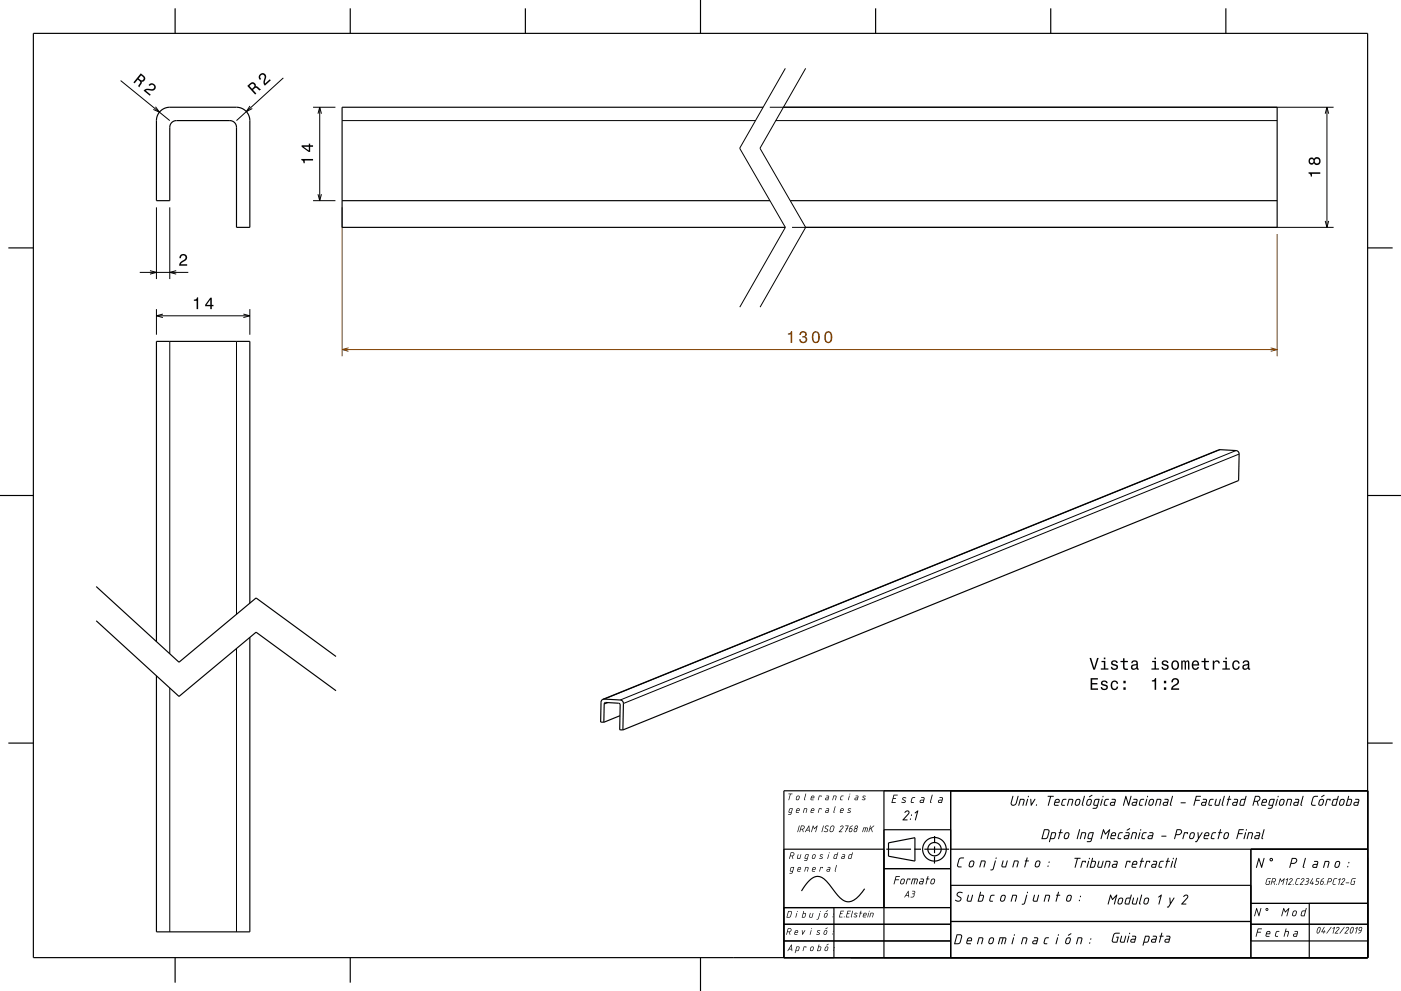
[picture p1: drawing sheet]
<svg xmlns="http://www.w3.org/2000/svg" width="420mm" height="297mm" viewBox="0 0 420 297" stroke-linecap="round" stroke-linejoin="round" font-family="sans-serif">
<g fill="none" stroke="#000" stroke-width=".35">
<path d="M10 10h400v277h-400zM52.5 2.5v7.5M105 2.5v7.5M157.5 2.5v7.5M210 0v10M262.5 2.5v7.5M315 2.5v7.5M367.5 2.5v7.5M48 33.4l1.2-.9 1.4-.4h20.3a4 4 0 0 1 4 4v32h-4v-30a2 2 0 0 0-2-2h-16a2 2 0 0 0-2 2v22h-4v-24l.3-1.5zM228.8 32.1h-126.2v36h132.8M234.9 32.1h148v36h-141.4M2.5 74.3h7.5"/>
<path d="M102.6 60.1h128.2M236.9 60.1h146M410 74.3h7.5M0 148.5h10M410 148.5h10M28.8 175.8l24.9 22.7 23.1-19.3 23.9 17.6M28.8 186l24.9 22.7 23.1-19.2 23.9 17.5M74.9 180.8v-78.5h-28v90M74.9 191v88.3h-28v-76.8M180.8 209.6l-.6 .7-.1 6.1 .9 .1M180.8 209.6l5.2 .2 .7 .5v8.5M180.8 209.6l184.6-74.8 5.3 .2 .7 .7-.1 8.3-184.6 74.8"/>
<path d="M181 216.5l.3-5.8 .3-.2 4 .3 .3 .5-.1 7.4 .9 .1M185.9 214.5l-4.9 2M2.5 222.7h7.5M265 237v50M285 237v50M410 222.7h7.5M410 237h-175v50M235 254.5h30M265 248.7h20M265.7 254.5h7.4M274.1 254.5h2M274.3 258.1l-7.9-1.5v-4l7.9-1.5v7"/>
<path d="M277.1 254.5h7.4M280.2 256.7l-.1 2.1M280.2 253.7v2M280.2 250.6v2.1M285 254.5h125M375 254.5v32.5M235 277h50M235 272h50M250 272v15M259.2 266.4a7.1 7.1 0 0 1-4.9 3.9 5 5 0 0 1-3.8-2.8l-.7-.8a9.5 9.5 0 0 0-4-4 4 4 0 0 0-4 2.1l-1.5 2.2M265 260.3h20M285 276.2h90"/>
<path d="M285 265.3h90M375 277h35M375 270.7h35M392.5 270.7v16.3M52.5 287v7.5M105 287v7.5M210 287v10M235 282h50M375 282h35"/>
<circle cx="280.1" cy="254.5" r="3.5"/>
<circle cx="280.2" cy="254.5" r="2"/>
</g>
<g fill="none" stroke="#000" stroke-width=".3">
<path d="M36.2 24.1l14.7 12M46.6 32l1.2 1.6-1.8-.8M74.9 31.8l-1 1.6 1.7-.9M84.9 23.3l-14 12.8M93.8 32.1h6.8M95.3 34.1l.5-2 .6 2M95.8 32.1v28M102.6 36.1h123.9M230.8 32.1h169M232.6 36.1h150.3M235.4 20.5l-13.7 23.9 13.7 23.7-13.6 24M241.5 20.5l-13.7 23.9 13.7 23.7-13.6 24"/>
<path d="M397.3 34.1l.5-2 .5 2M397.8 32.1v36M95.3 58.2l.5 1.9 .6-1.9M46.9 62.1v21.5M50.9 62.1v21.5M93.8 60.1h6.8M237.4 68.1h162.4M397.3 66.2l.5 1.9 .5-1.9M41.9 81.6h14.5M45 81.1l1.9 .5-1.9 .6M46.9 92.6v7.7M52.8 81.1l-1.9 .5 1.9 .6"/>
<path d="M74.9 92.6v7.7M50.9 102.3v93.6M70.9 102.3v81.8M365.7 134.8l-184.5 74.7M370.5 135l-184.5 74.8M371.5 136.1l-184.6 74.7M70.9 194.4v84.9M50.9 206.2v73.1M182.2 210.6l-1.1 .4"/>
</g>
<path d="M102.6 62.1v44.7M382.9 70.1v36.7" fill="none" stroke="#804000" stroke-width=".3"/>
<g fill="#000">
<path d="M42.2 22l-2.2 2.7 .4 .3 .9-1.2 .4 .3 .3 .7-.6 1 .4 .4 .7-1.4-.1-.3a.97 .97 0 0 0 1.1-.6 .97 .97 0 0 0-.4-1.2zM42.3 22.6l.4 .4a.6 .6 0 0 1 .2 .9 .6 .6 0 0 1-.9 0l-.4-.4z" fill-rule="evenodd"/>
<path d="M44.6 25.4a1.18 1.18 0 0 1 1.6-.3 1.18 1.18 0 0 1 .3 1.7 1.18 1.18 0 0 1-1.6 .3l-1.2 .1 1.5 1.2-.3 .3-1.9-1.5a2.76 2.76 0 0 1 2.7-.5 .69 .69 0 0 0 .3-1.1 .69 .69 0 0 0-1.1 .2z" fill-rule="evenodd"/>
<path d="M74.1 25.7l2.4 2.6 .3-.3-1-1.1 .4-.3 .7-.3 .9 .8 .4-.3-1.2-.9h-.4a.97 .97 0 0 0-.4-1.1 .97 .97 0 0 0-1.2 .2zM74.8 25.8l.4-.4a.6 .6 0 0 1 .9-.1 .6 .6 0 0 1-.1 1l-.4 .3z" fill-rule="evenodd"/>
<path d="M77.9 22.2a1.15 1.15 0 0 1 1.6 .1 1.15 1.15 0 0 1 .1 1.6l-.1 1.1 1.4-1.3 .3 .4-1.8 1.6a2.76 2.76 0 0 1-.1-2.7 .7 .7 0 0 0-1-.5 .7 .7 0 0 0 0 1.2l-.4 .3a1.14 1.14 0 0 1 0-1.8z" fill-rule="evenodd"/>
<path d="M90.3 47.6v.4a.77 .77 0 0 1 .7 .9h.4v-.8h2.4v-.5zM90.4 43.5v.5l2.1 1.5h.5v-1.5h.8v-.5h-.8v-.5h-.4v.5zM91 44h1.6v1.1z" fill-rule="evenodd"/>
<path d="M392.3 51.6v.4a.77 .77 0 0 1 .7 .9h.3v-.8h2.5v-.5zM392.5 47.5a1 1 0 0 0-.1 1.5 1 1 0 0 0 1.5-.1 1.09 1.09 0 0 0 1.6 .2 1.09 1.09 0 0 0 0-1.6 1.09 1.09 0 0 0-1.6 .1l-.5-.4zM394.1 48.3a.71 .71 0 0 1 1.4 0 .71 .71 0 0 1-1.4 0zM392.7 48.3a.59 .59 0 0 1 1.1 0 .59 .59 0 0 1-1.1 0z" fill-rule="evenodd"/>
<path d="M54.1 76.4a1.18 1.18 0 0 1 1.9 .3 1.18 1.18 0 0 1-.9 1.7l-.9 .8h1.9v.4h-2.4a2.76 2.76 0 0 1 1.8-2 .69 .69 0 0 0-.5-1.1 .69 .69 0 0 0-.8 .9h-.4z" fill-rule="evenodd"/>
<path d="M326.6 197.2l1.2 3.5h.5l1.1-3.5h-.5l-.9 3-.9-3zM330.2 198.1v.4h.7v1.8h-.9v.4h2.3v-.4h-.9v-2.2zM330.9 197.1v.5h.5v-.5zM333.3 198.1l-.2 .3a.96 .96 0 0 0 1.2 1.2l.3 .1a.6 .6 0 0 1-.5 .8 .6 .6 0 0 1-.7-.7h-.4a1.03 1.03 0 0 0 1.3 1 1.03 1.03 0 0 0 .7-1.4l-1.4-.5a.53 .53 0 0 1 .4-.7 .53 .53 0 0 1 .7 .5h.4a1.08 1.08 0 0 0-1.8-.6zM336.7 197.3v.8h-.8v.4h.8v1.7a1.05 1.05 0 0 0 1.4 .6v-.4a.68 .68 0 0 1-1-.4v-1.5h1v-.4h-1v-.8zM339.4 198.1l-.3 .7h.4a.55 .55 0 0 1 .7-.6 .55 .55 0 0 1 .4 .8l-.2 .1a.91 .91 0 0 0-1.3 .5 .91 .91 0 0 0 .7 1.2l.9-.5 .1 .3 .6 .1v-.3l-.3-.1v-1.6a1.02 1.02 0 0 0-1.7-.6zM339.6 199.6l1.1-.3a.77 .77 0 0 1-.2 .9 .77 .77 0 0 1-.9 .1zM345.4 198.1v.4h.7v1.8h-.9v.4h2.3v-.4h-1v-2.2zM346.1 197.1v.5h.5v-.5zM348.5 198.1l-.2 .3a.96 .96 0 0 0 1.2 1.2l.3 .1a.6 .6 0 0 1-.5 .8 .6 .6 0 0 1-.7-.7h-.4a1.03 1.03 0 0 0 1.3 1 1.03 1.03 0 0 0 .6-1.4l-1.3-.5a.53 .53 0 0 1 .4-.7 .53 .53 0 0 1 .6 .5h.5a1.08 1.08 0 0 0-1.8-.6zM351.4 198.3a1.45 1.45 0 0 0-.2 1.7 1.45 1.45 0 0 0 1.6 .7 1.45 1.45 0 0 0 .7-1.8 1.45 1.45 0 0 0-1.7-.9zM351.8 198.6a.67 .67 0 0 1 .7-.3 .67 .67 0 0 1 .5 .6 .93 .93 0 0 1 0 1 .93 .93 0 0 1-1 .4 1.37 1.37 0 0 1-.2-1.7zM354.1 198v2.7h.4l.1-2.1 .1-.3h.3l.1 .3 .1 2.1h.3l.1-2.1 .3-.3 .3 .5v1.9h.4v-1.9a.69 .69 0 0 0-.6-.9l-.5 .4-.5-.4-.5 .4v-.3zM357.6 198.3a1.45 1.45 0 0 0-.3 1.6 1.45 1.45 0 0 0 1.5 .8l.6-.8h-.4l-.6 .5a.76 .76 0 0 1-.7-.9h1.8a1.16 1.16 0 0 0-.5-1.4 1.16 1.16 0 0 0-1.4 .2zM357.9 198.5l.2-.2a.67 .67 0 0 1 .7 .1 .67 .67 0 0 1 .2 .7h-1.3zM361 197.3v.8h-.8v.4h.8v1.7a1.04 1.04 0 0 0 1.4 .6v-.4a.68 .68 0 0 1-1-.4v-1.5h1v-.4h-1v-.8zM363.6 198v2.7h.4v-1.6a.67 .67 0 0 1 .4-.7 .67 .67 0 0 1 .8 .2v.2h.5a.89 .89 0 0 0-.7-.9 .89 .89 0 0 0-1 .5v-.4zM366.7 198.1v.4h.7v1.8h-1v.4h2.3v-.4h-.9v-2.2zM367.3 197.1v.5h.5v-.5zM369.7 198.3a1.45 1.45 0 0 0-.2 1.6 1.45 1.45 0 0 0 1.5 .8l.5-.5 .1-.5h-.4l-.4 .6a1.02 1.02 0 0 1-1-1 1.02 1.02 0 0 1 1-1l.4 .6h.4a1.09 1.09 0 0 0-.7-1 1.09 1.09 0 0 0-1.2 .4zM372.8 198.1l-.3 .7h.4a.55 .55 0 0 1 .7-.6 .55 .55 0 0 1 .4 .8l-.2 .1a.91 .91 0 0 0-1.3 .5 .91 .91 0 0 0 .7 1.2l.9-.5 .1 .3 .6 .1v-.3l-.3-.1v-1.6a1.02 1.02 0 0 0-1.7-.6zM373 199.6l1.1-.3a.77 .77 0 0 1-.2 .9 .77 .77 0 0 1-.9 .1z" fill-rule="evenodd"/>
<path d="M327 203.2v3.5h2.2v-.4h-1.8v-1.2h1.6v-.4h-1.6v-1h1.7v-.5zM330.3 204.2l-.2 .2a.96 .96 0 0 0 1.2 1.2l.3 .1a.6 .6 0 0 1-.5 .8 .6 .6 0 0 1-.7-.6h-.4a1.03 1.03 0 0 0 1.3 1 1.03 1.03 0 0 0 .6-1.5l-1.3-.5a.54 .54 0 0 1 .4-.6 .54 .54 0 0 1 .6 .5l.5-.1a1.09 1.09 0 0 0-1.8-.5zM333.3 204.3a1.45 1.45 0 0 0-.3 1.7 1.45 1.45 0 0 0 1.5 .8l.6-.6 .1-.4h-.4l-.4 .6a1.02 1.02 0 0 1-1-1 1.02 1.02 0 0 1 1-1l.4 .5h.4a1.09 1.09 0 0 0-.8-.9 1.09 1.09 0 0 0-1.1 .3zM336.8 206v.7h.7v-.7zM336.8 204v.8h.7v-.8z" fill-rule="evenodd"/>
<path d="M345.3 203.9v.3h.8v2.5h.5v-3.5h-.3a.78 .78 0 0 1-1 .7zM348.9 206v.7h.7v-.7zM348.9 204v.8h.7v-.8zM351.5 203.5l-.3 1h.4a.71 .71 0 0 1 .5-.9 .71 .71 0 0 1 .9 .5 .71 .71 0 0 1-.5 .9l-.3 .2a1.63 1.63 0 0 0-1.1 1.5h2.4v-.4h-1.9l.8-.8a1.17 1.17 0 0 0 1-1.7 1.17 1.17 0 0 0-1.9-.3z" fill-rule="evenodd"/>
<path d="M236.4 237.9h1.2l-.6 .1-.5 1.8 .3-1.8zM238.9 238.6l.5-.2 .3 .3-.1 .8-.3 .3h-.5l-.2-.2zM239 238.7l-.2 .7 .2 .2 .3-.1 .2-.6-.1-.3zM241.5 237.8l.2 .2-.4 1.8-.3-.2zM243.4 238.7l-.1 .3h.6v-.3zM243.3 238.6l.5-.2 .3 .3v.5h-.9v.3l.7 .1v.2l-.9-.2zM245.5 238.5l.8 .1-.1 .2-.1-.2h-.4l-.4 1.2zM247.7 238.5l.8 .1-.2 1.2-.9-.2 .2-.5 .7-.1v-.3zM247.6 239.3v.3h.5l.1-.4zM249.9 238.5l.9 .1-.3 1.2-.2-.1 .2-1.1h-.5l-.3 1.2h-.2zM252.2 238.5h.7l-.7 .3-.2 .7 .5 .1v.2l-.7-.2zM254.6 238.5l.1 .1-.4 1.2zM254.7 238a.13 .13 0 0 1 .2 0 .13 .13 0 0 1-.2 0zM256.5 238.5l.8 .1-.2 1.2h-.7l-.2-.2 .2-.5 .7-.1v-.3zM256.4 239.3v.3h.5l.1-.4zM258.7 238.6h.8l-.7 .2 .6 .5-.3 .5-.7-.1 .8-.2-.6-.5z" fill-rule="evenodd"/>
<path d="M267.9 238.2l1.2 .1-1 .1-.2 .8 .7 .1-.8 .1-.3 1h1v.2l-1.2 .1zM270.6 239.1l.5-.2 .6 .2-1 .2 .8 .7-.3 .6-1-.1 .1-.2 .8 .1 .2-.2-.8-.6zM273.4 239h1l-.9 .4-.2 .9 .6 .1v.3l-.6-.1-.3-.2zM276.2 238.9h.7l.3 .3-.4 1.5-.8-.1-.3-.2 .2-.6 1-.1v-.5h-.7zM276 240v.4h.7l.1-.5zM279.4 238.2l.2 .1-.5 2 .1 .3-.1 .1-.3-.4zM281.7 238.9h.7l.3 .3-.4 1.5-.8-.1-.3-.2 .2-.6 1-.1v-.5l-.7-.1zM281.5 240v.4h.7l.1-.5z" fill-rule="evenodd"/>
<path d="M236.7 242.4l1-.1-.5 1.8-.9 .1v-.2h.7l.1-.4-.7-.2zM236.8 242.5l-.2 .8 .6 .1 .2-1zM239 242.5l-.1 .3h.6v-.3zM238.9 242.4l.5-.2 .3 .2v.6h-.9v.2l.7 .2v.2l-.9-.1zM241.1 242.3l.9 .1-.3 1.2v-1.2h-.5l-.3 1.2h-.2zM243.4 242.5l-.1 .3h.6v-.3zM243.3 242.4l.5-.2 .3 .3v.5h-.9v.3l.7 .1v.2l-.9-.1zM245.5 242.3l.8 .1-.1 .2-.1-.2h-.4l-.4 1.2zM247.7 242.3l.8 .1-.2 1.2-.9-.2 .2-.5 .7-.1v-.3zM247.6 243.1v.3h.5l.1-.4zM250.3 241.7h.2l-.4 1.9-.3-.2zM252.3 242.5l-.2 .3h.6v-.3zM252.1 242.4l.5-.2 .3 .2v.6h-.9v.3l.7 .1v.2l-.9-.1zM254.3 242.4l.3-.2 .6 .2-.8 .2 .6 .5-.2 .5-.8-.1 .8-.2-.6-.5z" fill-rule="evenodd"/>
<path d="M237.1 255.5l.7-.1 .3 .4-.1 .5-.4 .3 .1 .8-.3-.8h-.4l-.2 .8h-.2zM237.2 255.6l-.2 .8h.7l.2-.6zM239.2 256.1h.2l-.1 1.1h.4l.3-1.1h.2l-.4 1.3-.9-.2zM241.5 256.1h1l-.5 1.7-.9 .2v-.2h.7l.1-.4-.7-.2zM241.6 256.3l-.2 .8 .6 .1 .2-1zM243.7 256.2l.6-.2 .2 .3-.1 .8-.4 .3-.6-.2zM243.8 256.3l-.2 .7 .2 .2 .4-.1 .1-.7-.2-.2zM245.9 256.1l.9 .1-.8 .2 .6 .5-.2 .5-.8-.1 .8-.2-.6-.5zM248.4 256.1h.1l-.4 1.3zM248.5 255.6a.13 .13 0 0 1 .2 0 .13 .13 0 0 1-.2 0zM250.1 256.2l.8-.2 .2-.5h.2l-.6 1.9-.8-.2zM250.3 256.3l-.2 .9h.5l.3-1zM252.5 256.1l.6-.1 .3 .2-.3 1.2-.9-.2 .2-.5 .7-.1v-.3zM252.5 256.9l-.1 .3h.5l.1-.4zM254.5 256.2l.9-.2 .1-.5h.2l-.6 1.9-.8-.2zM254.7 256.3l-.2 .8 .5 .1 .3-1z" fill-rule="evenodd"/>
<path d="M237.1 260l1-.1-.5 1.8-.9 .1v-.2h.7l.1-.4-.7-.2zM237.2 260.1l-.2 .8 .6 .1 .2-1zM239.4 260.1l-.1 .3h.6v-.3zM239.3 260l.5-.2 .3 .3v.5h-.9v.3l.7 .1v.2h-.7l-.2-.2zM241.5 259.8l.9 .2-.3 1.2v-1.2h-.5l-.3 1.2h-.2zM243.8 260.1l-.1 .3h.6v-.3zM243.7 260l.5-.2 .3 .2v.6h-.9v.3l.7 .1v.2l-.9-.2zM245.9 259.9h.8l-.1 .3-.5-.2-.4 1.2zM248.1 259.9l.8 .1-.2 1.2h-.7l-.2-.2 .2-.5 .7-.1v-.3zM248 260.7v.3h.5l.1-.4zM250.7 259.3h.2l-.4 1.9-.3-.2z" fill-rule="evenodd"/>
<path d="M239.6 247.4l.1 .1-.6 1.9zM240.2 247.4h.7l.3 .4-.1 .5-.4 .3 .1 .8-.3-.8h-.4l-.3 .8-.1-.1zM240.3 247.6l-.2 .8 .7-.1 .2-.6zM242.4 247.8l-.5 .9h.6zM242.4 247.4l.2 .1 .1 1.9-.1-.1-.1-.4h-.7l-.4 .5zM243.7 247.4l.5 .8 .9-.8-.5 2-.2-.1 .4-1.4-.7 .6-.3-.7-.4 1.5h-.2zM246.8 247.4l.2 .1-.6 1.9zM247.5 247.6l.4-.2 .6 .2h-.7l-.3 .2v.3l.8 .6-.2 .5-.4 .2-.7-.3 .7 .1 .3-.3v-.3l-.7-.4zM249.3 247.7l-.4 1.2 .3 .3 .5-.3 .3-1-.2-.3zM249.1 247.6l.7-.2 .4 .5-.3 1.1-.7 .4-.5-.5zM252 247.6l.6-.2 .3 .3-.1 .4-1 1.1 .7 .2h-1l1.2-1.5-.3-.3-.5 .3zM253.4 247.4l1 .1-.4 .8 .2 .2h-.3l-.5 .9 .3-.9-.1-.1 .2-.1 .4-.7h-.7zM254.8 248.4l-.1 .6 .4 .2 .3-.7zM254.9 247.7l.8-.3-.8 .7 .5 .2 .2 .3-.3 .6-.5 .2-.3-.5zM256.4 247.5l.6-.1 .2 .4-.3 .5v.8l-.6 .3-.4-.4zM256.3 248.5l-.2 .6 .4 .1 .3-.7zM256.4 247.9a.33 .33 0 0 0 .6 0 .33 .33 0 0 0-.6 0zM258.8 248l1.3 .1-.2 1.3-.2-.1 .2-1.1h-.3l-.4 1.2 .2-1.2h-.4l-.3 1.1h-.2zM260.9 247.4l.1 .1-.2 .8 1.3-.9-.8 .8 .3 1.2-.5-1-.4 .3-.2 .7-.1-.1z" fill-rule="evenodd"/>
<path d="M271.3 243.2l1-.3 .4 .7-1.7 2h1v.2l-1.4 .1v-.3l1.8-2.1-.4-.3-.8 .4zM272.8 245.5a.2 .2 0 0 1 .4 0 .2 .2 0 0 1-.4 0zM273.1 244.3a.2 .2 0 0 1 .4 0 .2 .2 0 0 1-.4 0zM274.2 243.5l1.1-.6-.9 3-.1-.2 .6-2.3-.5 .4z" fill-rule="evenodd"/>
<path d="M287.6 257.2l.5-.2 .9 .1-.1 .2h-.9l-.4 .4-.4 1.7 .2 .3h.8v.3l-.9-.1-.4-.4zM290.8 258.1l.8-.2 .5 .3-.2 1.2-.5 .5-.6 .1-.4-.4zM291 258.3l-.3 1a.48 .48 0 0 0 .5 .4 .48 .48 0 0 0 .4-.5l.2-.7a.42 .42 0 0 0-.3-.4 .42 .42 0 0 0-.5 .2zM294.1 257.9h1l.4 .2-.4 1.9-.3-.2 .4-1.4-.2-.2h-.7l-.4 1.7h-.3zM298.3 257.9l.3 .1-.7 2.4-.4 .4-.5 .1-.1-.3 .7-.3zM298.5 257.2a.19 .19 0 0 1 .3 0 .19 .19 0 0 1-.3 0zM300.6 257.9l.3 .1-.4 1.4 .2 .3h.7l.4-1.7 .3-.1-.6 2-.9 .1-.4-.3zM304 257.9h1l.4 .2-.4 1.9-.3-.2 .4-1.4-.2-.2h-.7l-.4 1.7h-.3zM307.8 257l.3 .1-.2 .8 .6 .1-.7 .2-.6 1.8-.2-.2 .5-1.6-.3-.2 .4-.1zM310.6 258.1l.8-.2 .5 .4-.2 1.1-.5 .5h-.7l-.3-.3zM310.8 258.3l-.3 1a.48 .48 0 0 0 .5 .4 .48 .48 0 0 0 .4-.5l.2-.7a.42 .42 0 0 0-.3-.4 .42 .42 0 0 0-.5 .2zM314 259.6a.2 .2 0 0 1 .4 0 .2 .2 0 0 1-.4 0zM314.3 258.4a.2 .2 0 0 1 .4 0 .2 .2 0 0 1-.4 0z" fill-rule="evenodd"/>
<path d="M303.6 238.5l.2 .2-.5 2.1 .4 .4 .8-.4 .6-2.2h.3l-.7 2.3-.9 .6-.6-.2-.2-.5zM305.8 239.4h1l.3 .3-.4 1.8-.2-.2 .4-1.4-.3-.2h-.6l-.5 1.7h-.2zM308 239.4l.2 .2-.6 1.9zM308.1 238.8a.2 .2 0 0 1 .4 0 .2 .2 0 0 1-.4 0zM308.9 239.5h.3l.1 1.4 .8-1.5 .3 .1-1.2 2-.2-.1zM310.6 241.3a.19 .19 0 0 1 .3 0 .19 .19 0 0 1-.3 0zM314.1 238.5l1.8 .2-.8 .1-.8 2.7-.2-.2 .7-2.5h-.7zM316.6 239.9l-.2 .4h.9l.1-.3a.43 .43 0 0 0-.3-.3 .43 .43 0 0 0-.5 .2zM316.4 239.7l.8-.3 .5 .4-.1 .8h-1.3v.3l.1 .3h.9v.3h-1l-.3-.3zM318.6 239.6l1.1-.1v.2h-.8l-.2 .3-.3 1.1 .8 .1-.1 .3h-.7l-.3-.3zM320.4 239.4h1l.3 .3-.4 1.8-.2-.2 .4-1.4-.3-.2h-.6l-.4 1.7h-.3zM322.6 239.7l.8-.3 .5 .4-.2 1.1-.5 .6h-.7l-.3-.4zM322.8 239.9l-.3 1a.48 .48 0 0 0 .5 .3 .48 .48 0 0 0 .4-.5l.2-.7a.42 .42 0 0 0-.3-.4 .42 .42 0 0 0-.5 .3zM325 238.6l.2 .1-.6 2.4 .2 .3-.2 .1-.3-.4zM326 239.7l.8-.3 .5 .4-.2 1.1-.5 .6h-.6l-.4-.4zM326.2 239.9l-.3 1a.48 .48 0 0 0 .5 .3 .48 .48 0 0 0 .5-.5l.1-.7a.42 .42 0 0 0-.3-.4 .42 .42 0 0 0-.5 .3zM326.5 238.7l1-.4-.8 .6zM328.2 239.6l1.3-.2 .2 .2-.8 2.5-.4 .3h-.9v-.3l1-.1 .2-.5h-.7l-.3-.3zM328.4 239.8l-.3 1.3 .8 .1 .4-1.5zM330.3 239.4l.3 .2-.7 1.9zM330.5 238.8a.2 .2 0 0 1 .4 0 .2 .2 0 0 1-.4 0zM331.3 239.6l1.1-.1v.2h-.8l-.2 .3-.2 1.1 .7 .1v.3h-.8l-.2-.3zM333.3 239.4h.9l.3 .3-.4 1.8h-1l-.4-.3 .3-.8 1.1-.1 .1-.5-.9-.1zM333.1 240.7v.5h.8l.1-.6zM337.4 238.5l.3 .1 .6 2.2 .6-2.2h.3l-.8 2.9-.2-.1-.7-2.2-.6 2.2h-.3zM339.8 239.4h.9l.3 .3-.4 1.8h-1l-.3-.3 .2-.8 1.1-.1 .1-.5-.9-.1zM339.7 240.7l-.1 .5h.8l.2-.6zM341.9 239.6l1.1-.1-.1 .2h-.7l-.2 .3-.3 1.1 .8 .1v.3h-.8l-.3-.3zM343.7 239.4l.2 .2-.6 1.9zM343.9 238.8a.19 .19 0 0 1 .3 0 .19 .19 0 0 1-.3 0zM344.7 239.6l.8-.2 .5 .4-.3 1.1-.5 .6h-.6l-.3-.4zM344.9 239.9l-.4 1a.48 .48 0 0 0 .6 .3 .48 .48 0 0 0 .4-.5l.2-.7a.42 .42 0 0 0-.4-.4 .42 .42 0 0 0-.4 .3zM346.8 239.4h1l.3 .3-.4 1.8-.2-.2 .4-1.4-.3-.2h-.6l-.4 1.7h-.3zM349.1 239.4h.9l.3 .3-.4 1.8h-1l-.3-.3 .2-.8 1.2-.1v-.5l-.8-.1zM349 240.7l-.1 .5h.8l.2-.6zM351.4 238.5l.2 .2-.6 2.4 .2 .3-.2 .1-.3-.4zM354 240.5l1.3-.1 .2 .2-1.4 .1zM358.6 238.5l1.4 .2-1.2 .1-.3 .9h1.1l.1 .2-1.3 .1-.5 1.5-.1-.2zM360.6 239.4h.9l.3 .3-.4 1.8h-1l-.3-.3 .2-.8 1.2-.1v-.5l-.8-.1zM360.5 240.7l-.1 .5h.8l.2-.6zM362.7 239.6l1.1-.1v.2h-.8l-.2 .3-.3 1.1 .8 .1v.3h-.7l-.3-.3zM364.5 239.4l.3 .1-.4 1.5 .2 .2h.7l.4-1.7h.3l-.6 2h-1l-.3-.3zM366.9 238.5l.3 .2-.7 2.4 .3 .3-.2 .1-.4-.4zM368.5 238.5l.2 .1-.2 .8h.5l.1 .2-.6 .1-.7 1.8 .3-1.8-.2-.2 .3-.1zM369.9 239.4h.9l.4 .3-.5 1.8h-1l-.3-.3 .2-.8 1.2-.1v-.5l-.8-.1zM369.8 240.7l-.1 .5h.8l.2-.6zM372 239.6l1.2-.2 .2-.8h.3l-.8 2.9h-1l-.3-.3zM372.2 239.8l-.3 1.3 .8 .1 .4-1.5zM376.3 238.5h1.1l.4 .5-.1 .8-.6 .4 .2 1.3-.3-.1-.2-1.1h-.7l-.3 1.1h-.3zM376.5 238.8l-.4 1.2 1.1-.1 .3-.4v-.5zM378.7 239.9l-.2 .4h1v-.3a.43 .43 0 0 0-.3-.3 .43 .43 0 0 0-.5 .2zM378.5 239.7l.8-.3 .5 .3-.1 .9h-1.2l-.1 .3 .1 .3h.9v.3h-1l-.3-.3zM380.7 239.6l.5-.2 1 .1-.8 2.6-.4 .3h-.9v-.3l1-.1 .2-.5h-.8l-.2-.3zM380.9 239.8l-.3 1.3 .8 .1 .4-1.5zM382.8 239.4l.3 .2-.7 1.9zM383 238.8a.2 .2 0 0 1 .4 0 .2 .2 0 0 1-.4 0zM383.8 239.7l.8-.3 .5 .4-.2 1.1-.5 .6h-.7l-.3-.4zM384 239.9l-.3 1a.48 .48 0 0 0 .5 .3 .48 .48 0 0 0 .4-.5l.2-.7a.42 .42 0 0 0-.3-.4 .42 .42 0 0 0-.5 .3zM385.9 239.4h1l.4 .3-.4 1.8-.2-.2 .3-1.4-.2-.2h-.6l-.5 1.7h-.3zM388.3 239.4h.9l.3 .3-.5 1.8h-.9l-.4-.3 .3-.8 1.1-.1 .1-.5-.9-.1zM388.1 240.7v.5h.8l.1-.6zM390.5 238.5l.3 .2-.7 2.4 .3 .3-.2 .1-.4-.4zM393.7 238.8l.6-.3 .8 .1-1 .2-.3 .4-.5 1.7 .2 .3h.9l-.1 .3h-.9l-.4-.5zM395.6 239.7l.8-.3 .5 .4-.2 1.1-.5 .6h-.7l-.3-.4zM395.8 239.9l-.3 1a.48 .48 0 0 0 .5 .3 .48 .48 0 0 0 .4-.5l.2-.7a.42 .42 0 0 0-.3-.4 .42 .42 0 0 0-.5 .3zM396.1 238.7l1-.4-.9 .6zM397.7 239.4l1.2 .2-.2 .4-.1-.3h-.6l-.7 1.8zM399.7 239.6l1.2-.2 .2-.8h.2l-.7 2.9h-1.1l-.3-.3zM399.9 239.8l-.4 1.3 .9 .1 .4-1.5zM401.8 239.7l.8-.3 .5 .4-.2 1.1-.5 .6h-.6l-.4-.4zM402 239.9l-.3 1a.48 .48 0 0 0 .5 .3 .48 .48 0 0 0 .5-.5l.1-.7a.42 .42 0 0 0-.3-.4 .42 .42 0 0 0-.5 .3zM404.2 238.5l.3 .1-.2 .8h.8l.3 .6-.5 1.3-1.3 .2zM404.2 239.7l-.4 1.5 .9-.1 .3-1.1-.1-.3zM406.3 239.4h.9l.3 .3-.4 1.8h-1l-.3-.3 .2-.8 1.1-.1 .1-.5-.9-.1zM406.2 240.7l-.1 .5h.8l.2-.6z" fill-rule="evenodd"/>
<path d="M313 248.6l1.2-.1 .4 .7-.6 2-.5 .3h-1.2zM313.2 248.8l-.6 2.4h.9l.4-.4 .4-1.8-.2-.2zM315.2 249.4h1.1l.3 .6-.4 1.2-.3 .3h-.9l-.4 .9-.1-.2zM315.5 249.7l-.5 1.5h.8l.3-.3 .2-1.1zM318 248.5l.2 .1-.2 .8h.5l.1 .2-.7 .1-.6 1.8-.1-.2 .4-1.6-.2-.2 .3-.1zM319.3 249.7l.8-.3 .5 .4-.3 1.2-.4 .5h-.6l-.4-.4zM319.5 249.9l-.3 1a.48 .48 0 0 0 .5 .3 .48 .48 0 0 0 .4-.4l.2-.8a.42 .42 0 0 0-.3-.4 .42 .42 0 0 0-.5 .3zM323.5 248.6l.3 .1-.9 2.8-.1-.2zM324.2 249.4h1l.4 .3-.4 1.8-.2-.2 .3-1.4-.2-.2h-.6l-.5 1.7h-.3zM326.5 249.6l1.3-.2 .1 .2-.7 2.5-.5 .3h-.8v-.3l1-.1 .2-.5h-.8l-.3-.3zM326.7 249.8l-.4 1.3 .9 .1 .4-1.5zM330.7 248.5l.2 .1 .5 1.1 1.2-1.2 .2 .1-.8 2.9-.2-.2 .6-2.1-1 1-.6-1.1-.6 2.3h-.3zM333.5 249.9l-.2 .4h.9l.1-.3a.42 .42 0 0 0-.3-.4 .42 .42 0 0 0-.5 .3zM333.3 249.7l.7-.3 .5 .3v.9h-1.3l-.1 .3 .2 .3h.9v.3h-1l-.3-.3zM335.5 249.6l.3-.2 .8 .1-1 .5-.3 1.1 .8 .1-.1 .3h-.7l-.3-.3zM337.8 248.7l1-.4-.9 .6zM337.4 249.5l.9-.1 .4 .3-.5 1.8h-1l-.3-.3 .3-.8 1.1-.1v-.6h-.8zM337.3 250.7l-.1 .5h.8l.2-.6zM339.5 249.4h1l.3 .3-.4 1.8-.2-.2 .4-1.4-.3-.2h-.6l-.5 1.7h-.3zM341.6 249.4l.3 .2-.7 1.9-.1-.2zM341.8 248.8a.2 .2 0 0 1 .4 0 .2 .2 0 0 1-.4 0zM342.6 249.6l.4-.2 .8 .1-1.1 .5-.2 1.1 .7 .1v.3h-.7l-.3-.3zM344.6 249.4h.9l.3 .3-.5 1.8h-.9l-.4-.3 .3-.8 1.1-.1 .1-.5-.9-.1zM344.5 250.7l-.1 .5h.8l.1-.6zM348.2 250.5h1.4l.1 .1-1.4 .2zM352.8 248.6h1.2l.4 .7-.6 .8-1.2 .2-.5 1.2-.1-.2zM353 248.8l-.3 1.2 1-.1 .3-.5v-.4zM355 249.5l1-.1 .2 .2-.2 .4-.2-.3h-.6l-.6 1.8-.1-.2zM356.9 249.7l.8-.3 .5 .4-.3 1.2-.4 .5h-.6l-.4-.4zM357.1 249.9l-.3 1a.48 .48 0 0 0 .5 .3 .48 .48 0 0 0 .4-.4l.2-.8a.42 .42 0 0 0-.3-.4 .42 .42 0 0 0-.5 .3zM359 249.4l.3 .1 .1 1.4 .9-1.5 .2 .2-1.6 2.7-.5 .1-.1-.3h.3l.5-.8zM361.5 249.9l-.2 .4h.9l.1-.3a.42 .42 0 0 0-.4-.4 .42 .42 0 0 0-.4 .3zM361.2 249.7l.8-.3 .5 .3-.1 .9h-1.2l-.1 .3 .1 .3h1v.3h-1l-.4-.3zM363.4 249.6l.4-.2 .8 .1-1.1 .5-.2 1.1 .7 .1v.3h-.7l-.3-.3zM365.8 248.5l.3 .1-.2 .8 .5 .2-.6 .1-.6 1.8-.2-.2 .5-1.6-.3-.2 .3-.1zM367.1 249.7l.9-.3 .4 .4-.2 1.1-.5 .6h-.6l-.4-.4zM367.4 249.9l-.4 1a.48 .48 0 0 0 .6 .3 .48 .48 0 0 0 .4-.4l.2-.8a.42 .42 0 0 0-.4-.4 .42 .42 0 0 0-.4 .3zM371.4 248.6l1.4-.1 .1 .2-1.3 .1-.2 .9h1.1l.1 .2-1.3 .1-.6 1.5-.1-.2zM373.3 249.4l.3 .2-.7 1.9-.1-.2zM373.5 248.8a.2 .2 0 0 1 .4 0 .2 .2 0 0 1-.4 0zM374.3 249.4h.9l.4 .3-.4 1.8-.2-.2 .3-1.4-.2-.2h-.6l-.5 1.7h-.3zM376.6 249.4h.9l.3 .3-.5 1.8h-.9l-.4-.3 .3-.8 1.1-.1 .1-.5-.9-.1zM376.4 250.7v.5h.8l.1-.6zM378.8 248.5l.3 .2-.6 2.4 .2 .3-.3 .1-.3-.4z" fill-rule="evenodd"/>
<path d="M322.1 257.1l1.9 .1-.9 .2-.8 2.7-.1-.2 .6-2.5h-.6zM324.4 258h1l.2 .1-.2 .5-.2-.3h-.6l-.6 1.8zM326.3 258l.2 .2-.7 1.9zM326.4 257.3a.2 .2 0 0 1 .4 0 .2 .2 0 0 1-.4 0zM327.4 257.1l.3 .1-.2 .8h.8l.3 .5-.5 1.4-1.3 .2zM327.4 258.3l-.4 1.5 .9-.1 .4-1.1-.1-.3zM329.4 258l.2 .1-.4 1.4 .3 .3h.6l.5-1.8h.2l-.5 2.1h-1l-.3-.3zM331.5 258h1l.4 .2-.4 1.9-.2-.2 .3-1.4-.2-.2h-.6l-.5 1.7h-.3zM333.9 258h.9l.3 .3-.5 1.8h-.9l-.4-.4 .3-.7 1.1-.1 .1-.6h-.9zM333.7 259.3v.4l.8 .1 .1-.6zM337.8 258l1.1 .1-.2 .5-.1-.3h-.6l-.7 1.8zM339.9 258.4l-.2 .5h.9l.1-.3a.42 .42 0 0 0-.4-.4 .42 .42 0 0 0-.4 .2zM339.7 258.2l.7-.2 .5 .3-.1 .9h-1.2l-.1 .3 .1 .3h1v.3h-1l-.4-.3zM342.3 257.1l.3 .1-.2 .8 .6 .2-.7 .1-.6 1.8 .3-1.8-.3-.2 .4-.1zM343.7 258l1.1 .1-.2 .5-.1-.3h-.6l-.7 1.8zM345.7 258h.9l.3 .3-.5 1.8h-.9l-.4-.4 .3-.7 1.1-.1 .1-.6h-.9zM345.5 259.3v.4l.8 .1 .1-.6zM347.7 258.2l1.2-.2-.1 .3h-.7l-.3 .3-.2 1 .7 .2v.3l-.7-.1-.3-.3zM350.1 257.1l.3 .1-.2 .8h.5v.2l-.6 .1-.7 1.8 .4-1.8-.3-.2 .4-.1zM351.4 258l.3 .2-.7 1.9zM351.6 257.3a.2 .2 0 0 1 .4 0 .2 .2 0 0 1-.4 0zM352.6 257.1l.2 .2-.6 2.4 .2 .3-.2 .1-.3-.4z" fill-rule="evenodd"/>
<path d="M377.3 257.1l.2 .1 .7 2.2 .6-2.2h.3l-.8 2.9-.9-2.3-.6 2.2h-.3zM380.6 257.6a.52 .52 0 0 1 1 0 .52 .52 0 0 1-1 0zM380.9 257.6a.23 .23 0 0 0 .4 0 .23 .23 0 0 0-.4 0zM387.3 257.2h1.2l.4 .8-.7 .8-1.1 .1-.5 1.2-.1-.2zM387.5 257.4l-.3 1.2 1-.1 .4-.4-.1-.5zM391.2 257.2l.3 .1-.7 2.4 .3 .3-.2 .1-.4-.4zM394 258h.9l.3 .3-.5 1.8h-1l-.3-.3 .3-.7 1.1-.2 .1-.5-.9-.1zM393.8 259.3v.5h.8l.1-.6zM397.2 258h1l.3 .3-.4 1.8-.2-.1 .4-1.5-.2-.2h-.7l-.5 1.7h-.2zM400.5 258.2l.8-.2 .5 .5-.3 1.1-.5 .5h-.6l-.3-.4zM400.7 258.5l-.4 1a.48 .48 0 0 0 .6 .4 .48 .48 0 0 0 .4-.5l.2-.8a.43 .43 0 0 0-.4-.3 .43 .43 0 0 0-.4 .2zM403.9 259.8a.2 .2 0 0 1 .4 0 .2 .2 0 0 1-.4 0zM404.2 258.6a.2 .2 0 0 1 .4 0 .2 .2 0 0 1-.4 0z" fill-rule="evenodd"/>
<path d="M236.3 273.1l.8-.1 .3 .5-.4 1.3-1.2 .2zM236.4 273.2l-.4 1.6 .8-.1 .4-1.2-.1-.3zM238.8 273.6l.2 .1-.5 1.3zM238.9 273.2a.15 .15 0 0 1 .3 0 .15 .15 0 0 1-.3 0zM240.9 273l.1 .1-.1 .5 .6 .1 .1 .3-.3 .9-.9 .1zM240.9 273.8l-.3 1 .7-.2 .1-.7zM242.8 273.6l.2 .1-.2 1 .1 .1h.4l.4-1.1h.1l-.3 1.3-.9-.2zM245.7 273.6l.2 .1-.5 1.7-.6 .2 .4-.3zM245.8 273.2a.15 .15 0 0 1 .3 0 .15 .15 0 0 1-.3 0zM247.3 273.8l.5-.2 .3 .3-.1 .7-.3 .4h-.5l-.2-.3zM247.4 273.9l-.2 .8 .2 .1 .3-.1 .2-.7-.1-.2zM247.6 273.1l.6-.2-.5 .4zM249.6 274.8a.15 .15 0 0 1 .3 0 .15 .15 0 0 1-.3 0zM249.8 274a.15 .15 0 0 1 .3 0 .15 .15 0 0 1-.3 0z" fill-rule="evenodd"/>
<path d="M236.2 278.2h.8l.3 .3-.1 .5-.5 .3 .2 .9-.3-.8h-.5l-.2 .7h-.2zM236.4 278.4l-.3 .8 .8-.1 .2-.6zM238.6 279.1l-.2 .3h.6v-.4zM238.4 278.9l.6-.1 .3 .2-.1 .6h-.8l-.1 .2 .1 .2h.6v.2l-.9-.2zM240.4 278.8h.2l.1 .9 .5-.9h.2l-.8 1.4zM243.1 278.8l.2 .1-.5 1.3zM243.2 278.3a.15 .15 0 0 1 .3 0 .15 .15 0 0 1-.3 0zM245 278.9l.4-.1 .5 .1-.8 .2 .7 .6-.3 .4-.8-.1 .9-.2-.7-.5zM247.2 278.9l.5-.1 .3 .2-.1 .8-.4 .3-.6-.2zM247.3 279.1l-.2 .7 .2 .2 .3-.2 .2-.6-.1-.2zM247.5 278.3l.6-.3-.5 .5zM249.5 279.9a.13 .13 0 0 1 .2 0 .13 .13 0 0 1-.2 0zM249.7 279.1a.15 .15 0 0 1 .3 0 .15 .15 0 0 1-.3 0z" fill-rule="evenodd"/>
<path d="M252 273h1l-.8 .1-.2 .6 .6 .2h-.6l-.2 .8h.7v.2h-.9zM253 274.8a.13 .13 0 0 1 .2 0 .13 .13 0 0 1-.2 0zM254.1 273h1l-.8 .1-.2 .6 .6 .2h-.7l-.2 .8 .8 .2h-.9zM255.6 273l.1 .1-.4 1.8-.2-.2zM256.2 273.7h.9l-.8 .2 .7 .5-.3 .5-.8-.1 .9-.2-.6-.5zM258 273h.2l-.1 .5 .4 .2h-.5l-.4 1.2 .2-1.2-.2-.1 .3-.1zM259.1 273.9l-.1 .2h.6l-.1-.3zM258.9 273.7l.5-.2 .4 .2-.1 .6h-.8l-.1 .3 .8 .2-.1 .1-.8-.1zM260.4 273.6l.1 .1-.4 1.2zM260.5 273.1a.13 .13 0 0 1 .2 0 .13 .13 0 0 1-.2 0zM261 273.6l.9 .1-.3 1.2v-1.2h-.5l-.3 1.2h-.2z" fill-rule="evenodd"/>
<path d="M268.5 262.6l1.3 .1-1.1 .1-.2 .7 .9 .1 .1 .1-1 .1-.5 1.2zM270.2 263.5l.7-.2 .4 .4-.3 1-.4 .3h-.5l-.3-.3zM270.4 263.7l-.3 .9 .4 .2 .3-.2 .2-.9-.2-.2zM272 263.3l1 .1-.2 .4-.1-.3h-.6l-.5 1.5zM273.5 263.3l1.6 .1-.3 1.6-.2-.1 .3-1.2-.2-.2h-.2l-.5 1.5 .2-1.5h-.5l-.4 1.5h-.2zM276 263.3h.7l.3 .2-.4 1.5h-.8l-.3-.2 .2-.6 1-.2v-.4l-.7-.1zM275.9 264.4l-.1 .4h.7l.1-.5zM278.1 262.6h.2l-.1 .7 .4 .2h-.5l-.5 1.5 .2-1.5-.2-.1 .3-.1zM279.2 263.5l.7-.2 .4 .4-.2 1-.4 .3h-.5l-.3-.3zM279.4 263.7l-.3 .9 .4 .2 .4-.2 .2-.9-.3-.2z" fill-rule="evenodd"/>
<path d="M272.2 267.4l-.5 .9h.6zM272.2 267h.2l.1 1.9h-.1l-.1-.4h-.7l-.4 .5zM273.5 267h.7l.2 .5-.3 .4 .1 .3-.2 .5-1 .3v-.2l.8-.2 .1-.5-.4-.3 .7-.3-.1-.3z" fill-rule="evenodd"/>
<path d="M287 267.6l.8-.4 .8 .3-.1 .2-1-.1-.4 .3 .1 .5 1 .8-.1 .7-.6 .3h-.7l-.5-.4 .2-.2 1 .3 .4-.4v-.4l-1.1-.7zM290.2 268.2l.3 .1-.4 1.4 .2 .2h.7l.4-1.7h.3l-.6 2h-1l-.3-.3zM293.9 267.3l.2 .1-.2 .7 .9 .1 .2 .5-.5 1.4-1.3 .1-.1-.1zM293.8 268.4l-.4 1.5h.8l.2-.3 .3-1.1zM297 268.4l.5-.3 .7 .1-.1 .2-.8 .1-.2 .2-.2 1.1 .7 .2v.2h-.7l-.3-.3zM300.2 268.4l.8-.3 .5 .4-.2 1.2-.5 .5h-.6l-.4-.3zM300.4 268.6l-.3 1a.48 .48 0 0 0 .5 .4 .48 .48 0 0 0 .4-.5l.2-.7a.42 .42 0 0 0-.3-.4 .42 .42 0 0 0-.5 .2zM303.5 268.2l1-.1 .4 .3-.4 1.8-.3-.1 .4-1.4-.2-.3h-.7l-.4 1.8h-.3zM307.7 268.2l.3 .1-.7 2.4-.4 .4h-.5v-.2l.6-.2zM307.9 267.5a.19 .19 0 0 1 .3 0 .19 .19 0 0 1-.3 0zM310 268.2l.3 .1-.4 1.4 .2 .2h.7l.4-1.7h.3l-.6 2h-.9l-.4-.2zM313.4 268.2l1-.1 .4 .3-.4 1.8-.3-.1 .4-1.4-.2-.3h-.7l-.4 1.8h-.3zM317.2 267.3l.3 .1-.2 .7h.5v.3h-.6l-.6 1.8-.2-.1 .5-1.7-.3-.2 .4-.1zM320 268.4l.8-.3 .5 .4-.2 1.2-.5 .5h-.6l-.4-.3zM320.2 268.6l-.3 1a.48 .48 0 0 0 .5 .4 .48 .48 0 0 0 .4-.5l.2-.7a.43 .43 0 0 0-.3-.4 .43 .43 0 0 0-.5 .2zM323.4 269.9a.2 .2 0 0 1 .4 0 .2 .2 0 0 1-.4 0zM323.7 268.7a.2 .2 0 0 1 .4 0 .2 .2 0 0 1-.4 0z" fill-rule="evenodd"/>
<path d="M332.8 268.1l.3 .1 .5 1.1 1.1-1.2 .2 .1-.8 2.9-.2-.2 .6-2.1-1 .9-.5-1-.7 2.3h-.2zM335.5 269.2l.7-.2 .5 .4-.2 1.1-.5 .5h-.6l-.4-.4zM335.6 269.5l-.3 1a.48 .48 0 0 0 .5 .3 .48 .48 0 0 0 .5-.5l.1-.7a.42 .42 0 0 0-.3-.4 .42 .42 0 0 0-.5 .3zM337.6 269.2l1.2-.2 .2-.8 .3-.1-.8 3h-1l-.3-.3zM337.8 269.4l-.4 1.3 .9 .1 .4-1.5zM339.7 269l.3 .1-.4 1.5 .3 .2h.6l.4-1.7h.3l-.6 2h-.9l-.4-.3zM342.2 268.1l.2 .2-.6 2.4 .2 .3-.2 .1-.4-.4zM343.2 269.2l.8-.2 .5 .4-.2 1.1-.5 .5h-.7l-.3-.4zM343.4 269.5l-.3 1a.48 .48 0 0 0 .5 .3 .48 .48 0 0 0 .4-.5l.2-.7a.42 .42 0 0 0-.3-.4 .42 .42 0 0 0-.5 .3zM347.3 268.7l1-.6-.9 3-.1-.2 .6-2.3-.5 .4zM350.6 269l.3 .1 .1 1.4 .8-1.5 .3 .2-1.7 2.7-.5 .1v-.3h.3l.5-.8zM354.9 268.4l.9-.3 .4 .3v.5l-1.6 1.9h1v.3h-1.4l-.1-.2 1.8-2.1v-.3l-.3-.1-.8 .4z" fill-rule="evenodd"/>
<path d="M333.9 279.8l.6-.3 1.2 .1-.1 .2-1.2 .1-.4 .4-.4 1.5 .2 .4h.9l.3-1.2h-.3l-.1-.2h.8l-.5 1.7h-1.2l-.4-.4zM336.2 280.5h.2l-.4 1.5 .3 .2h.6l.5-1.7h.2l-.6 2h-.9l-.4-.3zM338.3 280.5l.3 .1-.7 1.9zM338.5 279.8a.2 .2 0 0 1 .4 0 .2 .2 0 0 1-.4 0zM339.4 280.5l.9-.1 .3 .4-.4 1.7h-1l-.4-.3 .3-.8 1.1-.1 .1-.5-.9-.1zM339.3 281.7l-.1 .5h.8l.2-.6zM343.3 280.5h1.1l.3 .5-.5 1.3-1.2 .2-.4 .9zM343.5 280.7l-.4 1.5h.8l.2-.3 .3-1.1zM345.6 280.5l.9-.1 .3 .4-.4 1.7h-1l-.3-.3 .2-.7 1.2-.2v-.5l-.9-.1zM345.5 281.7l-.1 .5h.8l.2-.6zM348.2 279.6l.2 .1-.2 .7h.6v.2l-.6 .1-.7 1.8 .4-1.8-.3-.2 .3-.1zM349.6 280.5l.9-.1 .4 .4-.5 1.7h-1l-.3-.3 .2-.7 1.2-.2 .1-.5-.9-.1zM349.5 281.7l-.1 .5h.9l.1-.6z" fill-rule="evenodd"/>
<path d="M376.6 272.1l.2 .1 .6 1.8 .5-1.8h.2l-.7 2.4-.7-1.9-.5 1.8h-.2zM379.4 272.6a.45 .45 0 0 1 .9 0 .45 .45 0 0 1-.9 0zM379.6 272.6a.2 .2 0 0 0 .4 0 .2 .2 0 0 0-.4 0zM384.8 272.1l.2 .1 .4 .9 1.1-.9-.7 2.4-.1-.1 .5-1.8-.9 .8-.4-.9-.5 1.9h-.3zM387.7 273l.7-.1 .4 .3-.2 1-.5 .4h-.5l-.3-.4zM387.9 273.3l-.3 .9 .4 .2 .3-.3 .2-.8-.2-.2zM390.3 273l1-.1 .2-.7h.2l-.7 2.4h-.8l-.3-.2zM390.5 273.2l-.3 1.1 .7 .1 .3-1.3z" fill-rule="evenodd"/>
<path d="M379.8 263.4l1.2-.2-.9 .2-.2 .3-.3 1.1 .1 .2h.6l.3-.8-.3-.2h.5l-.4 1.2h-.8l-.2-.3zM381.4 263.2h.8l.3 .3-.1 .6-.4 .3 .1 .8-.3-.8h-.5l-.2 .7h-.2zM381.6 263.4l-.2 .8 .7-.1 .2-.6zM382.6 265.1a.15 .15 0 0 1 .3 0 .15 .15 0 0 1-.3 0zM383.7 263.2l.5 .8 .9-.8-.5 2-.1-.1 .3-1.5-.6 .7-.4-.7-.4 1.5h-.2zM385.5 263.6l.7-.4-.6 2 .3-1.6-.3 .2zM386.7 263.4l.5-.2 .3 .3-.1 .4-1 1.1 .7 .1-.9 .1 1.1-1.5-.2-.3-.5 .3zM387.6 265.1a.13 .13 0 0 1 .2 0 .13 .13 0 0 1-.2 0zM388.7 263.4l1-.1-.9 .4-.3 1.1 .7 .2-.1 .2h-.5l-.3-.3zM390.2 263.4l.6-.2 .2 .6-1 1.2h.6v.2h-.9l1.1-1.6-.2-.2-.5 .3zM391.6 263.2h.7l.2 .5-.3 .4 .1 .3-.2 .6-1 .2v-.2l.9-.2 .1-.5-.5-.2 .7-.4-.1-.3zM393.5 263.2l.1 .1-.7 1.3h.5l.2-.4v.4l.3 .1-.4 .1-.1 .4-.1-.4-.7-.1zM394.7 263.2h.9l-.7 .2-.2 .6 .5 .1 .2 .4-.3 .6-.8 .1v-.2l.7-.1 .2-.4-.1-.3-.6-.1zM396.1 264.2l-.2 .6 .4 .2 .3-.7zM396.2 263.5l.7-.2-.7 .6 .5 .2 .1 .3-.2 .6-.5 .2-.4-.4zM397.1 265.1a.15 .15 0 0 1 .3 0 .15 .15 0 0 1-.3 0zM398.2 263.2l.9 .1 .2 .5-.4 .5-.8 .1-.3 .8zM398.4 263.4l-.2 .8 .7-.1 .1-.6zM399.9 263.4l1-.1-1 .4-.2 1.1 .7 .2-.1 .2h-.6l-.2-.3zM401.2 263.6l.7-.4-.6 2 .3-1.6-.3 .2zM402.4 263.4l.5-.2 .4 .3-.1 .4-1 1.1 .7 .1-1 .1 1.2-1.5-.3-.3-.5 .3zM403.5 264.5l1 .1-1 .1zM405.3 263.4l1.2-.2-.9 .2-.3 .3-.2 1 .1 .3h.6l.2-.8-.2-.2h.4l-.3 1.2h-.8l-.2-.3z" fill-rule="evenodd"/>
<path d="M395.4 278.1l-.5 1.3a.28 .28 0 0 0 .4 .2 .28 .28 0 0 0 .1-.4l.3-1zM395.2 278a.49 .49 0 0 1 .7-.1 .49 .49 0 0 1 0 .8 .85 .85 0 0 1-1.1 1l-.1-.8zM396.9 277.8l.2 .1-.7 1.3h.5l.2-.4v.4l.2 .1-.3 .1-.2 .4v-.4l-.7-.1zM399 277.8l.2 .1-1.5 1.9zM399.5 278.2l.7-.4-.6 2 .3-1.7-.3 .3zM400.7 278l.5-.2 .3 .3v.4l-1 1.1 .7 .1-1 .1 1.2-1.6-.3-.2-.5 .3zM402.9 277.8l.2 .1-1.5 1.9zM403.6 278l.5-.2 .3 .3v.4l-1 1.1 .7 .1-1 .1 1.2-1.6-.3-.2-.5 .3zM405.3 278.1l-.4 1.3a.28 .28 0 0 0 .3 .2 .28 .28 0 0 0 .2-.4l.2-1zM405.1 278a.49 .49 0 0 1 .7-.1 .49 .49 0 0 1 0 .8 .85 .85 0 0 1-1.1 1v-.8zM406.3 278.2l.7-.4-.5 2 .3-1.7-.4 .3zM407.7 278.1l-.2 .6 .5 .1 .2-.7zM407.5 278l.6-.2 .3 .4-.4 1.2-.7 .4-.1-.2 .8-.6-.7-.3z" fill-rule="evenodd"/>
<path d="M237.2 283.5l-.5 .9h.6zM237.2 283.1h.2l.1 1.9h-.2v-.4h-.8l-.4 .4zM238.8 283.7h.7l.2 .3-.3 .9-.8 .2-.2 .6zM238.9 283.9l-.2 1 .6-.2 .2-.8zM241 283.7l.8 .1-.2 .3-.1-.2h-.4l-.4 1.2zM243.1 283.8l.6-.1 .3 .2-.2 .8-.3 .3h-.4l-.3-.2zM243.3 283.9l-.3 .7 .3 .3 .3-.2 .2-.6-.1-.2zM245.5 283.1l.1 .1-.1 .5h.6l.1 .3-.3 1-.9 .1zM245.5 283.9l-.3 1 .6-.1 .2-.7-.1-.2zM247.4 283.8l.6-.1 .3 .2-.1 .8-.4 .3h-.4l-.2-.2zM247.6 283.9l-.2 .7 .2 .3 .3-.2 .2-.6-.1-.2zM247.8 283.2l.6-.3-.5 .4zM249.8 284.8a.13 .13 0 0 1 .2 0 .13 .13 0 0 1-.2 0zM250 284a.15 .15 0 0 1 .3 0 .15 .15 0 0 1-.3 0z" fill-rule="evenodd"/>
<path d="M286.8 280h1.3l.4 .7-.7 2-.4 .3h-1.3zM287 280.3l-.6 2.4h.9l.4-.5 .4-1.7-.2-.2zM290.3 281.4l-.2 .4h1v-.3a.43 .43 0 0 0-.3-.3 .43 .43 0 0 0-.5 .2zM290.2 281.1l.7-.2 .5 .4-.1 .8h-1.2l-.1 .3 .1 .3h.9v.3h-1l-.3-.3zM293.4 280.9h1.1l.3 .3-.5 1.8-.2-.2 .4-1.4-.2-.2h-.7l-.4 1.7h-.3zM296.7 281.1l.9-.2 .4 .4-.3 1.2-.4 .4-.6 .1-.4-.4zM296.9 281.4l-.3 1a.48 .48 0 0 0 .5 .3 .48 .48 0 0 0 .4-.5l.2-.7a.42 .42 0 0 0-.3-.4 .42 .42 0 0 0-.5 .3zM299.7 280.9l1.9 .2 .1 .3-.4 1.6-.3-.1 .4-1.5-.2-.2h-.3l-.6 1.8-.2-.2 .4-1.6h-.6l-.4 1.7h-.3zM303.8 280.9l.2 .2-.6 1.9-.2-.2zM303.9 280.3a.2 .2 0 0 1 .4 0 .2 .2 0 0 1-.4 0zM306.6 280.9h1.1l.3 .2-.4 1.9-.3-.2 .4-1.4-.2-.2h-.7l-.4 1.7h-.3zM310 280.9h.9l.3 .3-.4 1.8h-1l-.3-.3 .3-.8 1.1-.1v-.5l-.9-.1zM309.9 282.2l-.1 .4 .8 .1 .2-.6zM313.3 281.1l.4-.2 .7 .1-1 .5-.2 1.1 .7 .1v.3h-.7l-.3-.3zM317 280.9l.2 .2-.6 1.9-.2-.2zM317.1 280.3a.2 .2 0 0 1 .4 0 .2 .2 0 0 1-.4 0zM319.8 281.1l.8-.2 .4 .4-.2 1.1-.5 .5-.6 .1-.4-.4zM319.9 281.4l-.3 1a.48 .48 0 0 0 .5 .3 .48 .48 0 0 0 .5-.5l.1-.7a.42 .42 0 0 0-.3-.4 .42 .42 0 0 0-.5 .3zM320.2 280.2l1-.4-.9 .6zM323.1 280.9h1.1l.3 .3-.5 1.8-.2-.2 .4-1.4-.2-.2h-.7l-.4 1.7h-.3zM326.5 282.6a.2 .2 0 0 1 .4 0 .2 .2 0 0 1-.4 0zM326.8 281.5a.2 .2 0 0 1 .4 0 .2 .2 0 0 1-.4 0z" fill-rule="evenodd"/>
<path d="M377.1 278.3l1.2 .1-1 .1-.2 .8h.9l.1 .1-1.1 .1-.5 1.2zM379.9 279.4l-.1 .3h.8l-.1-.4zM379.8 279.2l.6-.2 .4 .3v.7h-1.1l-.1 .3 .1 .2h.8v.2h-.8l-.3-.2zM382.6 279.1h.9l-.8 .4-.2 .9 .6 .1v.2h-.6l-.3-.2zM385.5 278.3l.2 .1-.2 .6h.7l.2 .3-.4 1.4-.1-.1 .3-1.2-.2-.1h-.6l-.3 1.4h-.3zM388.1 279h.7l.3 .2-.4 1.5h-.8l-.2-.2 .1-.6 1-.2v-.4l-.7-.1zM387.9 280.1v.4h.7l.1-.5z" fill-rule="evenodd"/>
</g>
<path d="M236.2 99.9v.4h.8v2.5h.5v-3.6h-.4a.78 .78 0 0 1-.9 .7zM240 99.5l-.3 .9h.4a.62 .62 0 0 1 .3-.8 .62 .62 0 0 1 .8 .3 .62 .62 0 0 1-.2 .8h-.5v.4a.72 .72 0 0 1 1 .5 .72 .72 0 0 1-.5 .9 .72 .72 0 0 1-.9-.5l-.1-.3h-.4a1.18 1.18 0 0 0 1.5 1.2 1.18 1.18 0 0 0 .6-1.9l-.3-.1a1.01 1.01 0 0 0 .1-1.5 1.01 1.01 0 0 0-1.5 .1zM243.7 99.7a2.01 2.01 0 0 0 .9 3.2 2.03 2.03 0 0 0 .9-3.2 1.11 1.11 0 0 0-1.8 0zM244.2 99.7h.7a2.38 2.38 0 0 1 0 2.7h-.7a2.37 2.37 0 0 1 0-2.7zM247.4 99.7a2.02 2.02 0 0 0 .9 3.2 2.03 2.03 0 0 0 .9-3.2 1.11 1.11 0 0 0-1.8 0zM248 99.7h.7a2.38 2.38 0 0 1 0 2.7h-.7a2.37 2.37 0 0 1 0-2.7z" fill-rule="evenodd" fill="#804000"/>
<path d="M102.6 104.8h280.3M104.5 104.2l-1.9 .6 1.9 .5M380.9 104.2l2 .6-2 .5" fill="none" stroke="#804000" stroke-width=".3"/>
<path d="M58.1 89.8v.4h.8v2.4h.5v-3.5h-.3a.77 .77 0 0 1-1 .7zM63 89.2l-1.5 2.1v.5h1.5v.8h.5v-.8h.5v-.4h-.5v-2.2zM63 89.8v1.6h-1.1z" fill-rule="evenodd" fill="#000"/>
<path d="M46.9 94.6h28M48.8 94.1l-1.9 .5 1.9 .6M73 94.1l1.9 .5-1.9 .6" fill="none" stroke="#000" stroke-width=".3"/>
</svg>
